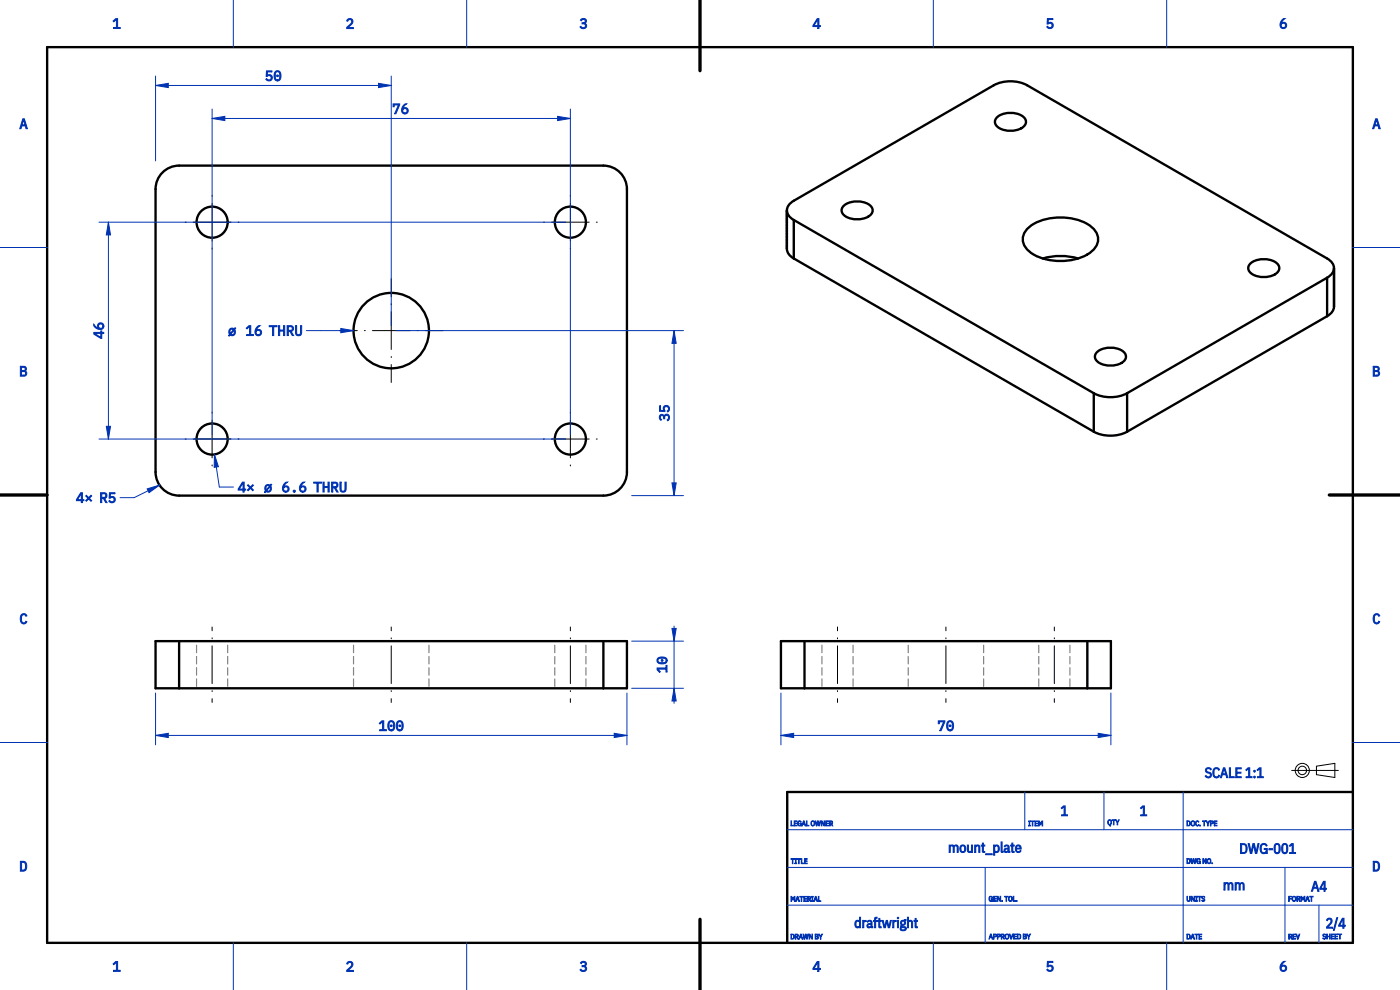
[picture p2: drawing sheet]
<svg xmlns="http://www.w3.org/2000/svg" width="297mm" height="210mm" viewBox="0 0 297 210" stroke-linecap="round" stroke-linejoin="round" font-family="sans-serif">
<defs><g id="words">
<g font-size="3" fill="#0033b2">
<text x="23.9" y="6.1">1</text>
<text x="73.4" y="6.1">2</text>
<text x="122.8" y="6.1">3</text>
<text x="172.3" y="6.1">4</text>
<text x="221.9" y="6.1">5</text>
<text x="271.3" y="6.1">6</text>
<text x="56.2" y="17.1">50</text>
<text x="4.1" y="27.4">A</text>
<text x="83.2" y="24.1">76</text>
<text x="291.1" y="27.4">A</text>
<text x="22" y="71.9" transform="rotate(-90 22 71.9)">46</text>
<text x="49" y="71.2">⌀16 THRU</text>
<text x="4.1" y="79.9">B</text>
<text x="291.1" y="79.9">B</text>
<text x="142" y="89.4" transform="rotate(-90 142 89.4)">35</text>
<text x="15.8" y="106.6">4× R5</text>
<text x="51.2" y="104.4">4× ⌀6.6 THRU</text>
<text x="4.1" y="132.4">C</text>
<text x="291.1" y="132.4">C</text>
<text x="141.5" y="142.8" transform="rotate(-90 141.5 142.8)">10</text>
<text x="198.9" y="155">70</text>
<text x="225" y="173.1">1</text>
<text x="241.8" y="173.1">1</text>
<text x="4.1" y="184.9">D</text>
<text x="291.1" y="184.9">D</text>
<text x="259.4" y="189.1">mm</text>
<text x="278.1" y="189.1">A4</text>
<text x="281.3" y="197.1">2/4</text>
<text x="23.9" y="206.1">1</text>
<text x="73.4" y="206.1">2</text>
<text x="122.8" y="206.1">3</text>
<text x="172.3" y="206.1">4</text>
<text x="221.9" y="206.1">5</text>
<text x="271.3" y="206.1">6</text>
</g>
</g></defs>
<path d="M83 133v16M200.7 133v16M45 149v-16M121 149v-16M177.7 149v-16M223.7 149v-16" fill="none" stroke="#000" stroke-width=".21" stroke-dasharray="8 1.5 .2 1.5" stroke-dashoffset="7.2"/>
<path d="M38.7 47.1h12.6M45 53.4v-12.6M114.7 47.1h12.6M121 53.4v-12.6M38.7 93.1h12.6M45 99.4v-12.6M114.7 93.1h12.6M121 99.4v-12.6" fill="none" stroke="#000" stroke-width=".21" stroke-dasharray="8 1.5 .2 1.5" stroke-dashoffset="8.9"/>
<path d="M72 70.1h22M83 81.1v-22" fill="none" stroke="#000" stroke-width=".21" stroke-dasharray="8 1.5 .2 1.5" stroke-dashoffset="4.2"/>
<g fill="none" stroke="#000" stroke-width=".5">
<path d="M10 10h277v190h-277zM34.8 36.3a5 5 0 0 1 3.2-1.2h90a5 5 0 0 1 5 5v60a5 5 0 0 1-5 5h-90a5 5 0 0 1-5-5v-60a5 5 0 0 1 1.8-3.8zM211.6 24.8a4.6 4.6 0 0 1 5.9 .4 1.62 1.62 0 0 1-1.4 2.3 4.5 4.5 0 0 1-4.9-1 1.24 1.24 0 0 1 .4-1.7zM166.9 44.6v8.2a2.41 2.41 0 0 0 1.5 2M168.4 46.7a2.15 2.15 0 0 1-1.5-2.1 2.15 2.15 0 0 1 1.5-2l42.4-24.5a7.8 7.8 0 0 1 7.1 0l63.6 36.7a2.15 2.15 0 0 1 1.5 2.1 2.15 2.15 0 0 1-1.5 2M168.4 46.7l63.6 36.7M168.4 46.7v8.1M168.4 54.8l63.6 36.8M179 43.6a4.6 4.6 0 0 1 6 .4 1.62 1.62 0 0 1-1.4 2.2 4.5 4.5 0 0 1-4.9-1 1.24 1.24 0 0 1 .3-1.6zM217.8 48.7a10.4 10.4 0 0 1 8.8-2.5 8.2 8.2 0 0 1 6 3.1 3.1 3.1 0 0 1-1.1 4.1 11.9 11.9 0 0 1-13 0 3.1 3.1 0 0 1-.7-4.7zM221.2 54.8a13.3 13.3 0 0 1 7.5 0M265.3 55.9a4.6 4.6 0 0 1 5.9 .4 1.62 1.62 0 0 1-1.4 2.2 4.5 4.5 0 0 1-4.8-1 1.24 1.24 0 0 1 .3-1.6z"/>
<path d="M281.5 58.9l-42.4 24.5M281.5 58.9v8.2M283 56.9v8.1a2.41 2.41 0 0 1-1.5 2.1M232.8 74.6a4.6 4.6 0 0 1 5.9 .4 1.62 1.62 0 0 1-1.4 2.3 4.5 4.5 0 0 1-4.8-1 1.24 1.24 0 0 1 .3-1.7zM281.5 67.1l-42.4 24.5M232 83.4a7.8 7.8 0 0 0 7.1 0M232 91.6a7.8 7.8 0 0 0 7.1 0M232 83.4v8.2M239.1 83.4v8.2M38 136h-5v10h5M38 136h90M38 136v10"/>
<path d="M128 136h5v10h-5M128 136v10M170.7 136h-5v10h5M170.7 136h60M170.7 136v10M230.7 136h5v10h-5M230.7 136v10M38 146h90M170.7 146h60M287 168h-120v32"/>
<circle cx="45" cy="47.1" r="3.3"/>
<circle cx="121" cy="47.1" r="3.3"/>
<circle cx="83" cy="70.1" r="8"/>
<circle cx="45" cy="93.1" r="3.3"/>
<circle cx="121" cy="93.1" r="3.3"/>
</g>
<path d="M41.7 145.6v-9.2M48.3 145.6v-9.2M75 145.6v-9.2M91 145.6v-9.2M117.7 145.6v-9.2M124.3 145.6v-9.2M174.4 145.6v-9.2M181 145.6v-9.2M192.7 145.6v-9.2M208.7 145.6v-9.2M220.4 145.6v-9.2M227 145.6v-9.2" fill="none" stroke="#7f7f7f" stroke-width=".25" stroke-dasharray="1.6 .8"/>
<g fill="none" stroke="#0033b2" stroke-width=".21">
<path d="M49.5 0v10M99 0v10M148.5 0v10M198 0v10M247.5 0v10M33 16.1v18M33 18.1h50M83 16.1v53M45 23.1v69M45 25.1h76M121 23.1v69M0 52.5h10"/>
<path d="M21 47.1h99M23 47.1v46M287 52.5h10M65 70.1h10M84 70.1h61M143 70.1v35M21 93.1h99M45.5 96.4l1 6.9h3M0 105h10M33.8 102.9l-5.3 2.7h-3M134 105.1h11M287 105h10"/>
<path d="M134 136h11M143 132.8v16.4M0 157.5h10M33 147v11M33 156h100M133 147v11M134 146h11M165.7 156h70M165.7 147v11M235.7 147v11M287 157.5h10M167 176h120"/>
<path d="M217.4 168v8M234.2 168v8M251 168v32M49.5 200v10M99 200v10M148.5 200v10M167 184h120M167 192h120M198 200v10M209 184v16M247.5 200v10M272.6 184v16"/>
<path d="M279.8 192v8"/>
</g>
<g fill="#0033b2" stroke="#0033b2" stroke-width=".21">
<path d="M33 156l2.7-.5v.9z"/>
<path d="M130.3 155.5l2.7 .5-2.7 .4z"/>
<path d="M165.7 156l2.7-.5v.9z"/>
<path d="M233 155.5l2.7 .5-2.7 .4z"/>
<path d="M143 146l.5 2.7h-.9z"/>
<path d="M142.6 133.3h.9l-.5 2.7z"/>
<path d="M45.5 96.4l.8 2.6-.9 .1z"/>
<path d="M72.3 69.7l2.7 .4-2.7 .5z"/>
<path d="M45 25.1l2.7-.4v.9z"/>
<path d="M118.3 24.7l2.7 .4-2.7 .5z"/>
<path d="M22.5 90.4h1l-.5 2.7z"/>
<path d="M23 47.1l.5 2.7h-1z"/>
<path d="M33 18.1l2.7-.4v.9z"/>
<path d="M80.3 17.7l2.7 .4-2.7 .5z"/>
<path d="M142.6 102.4h.9l-.5 2.7z"/>
<path d="M143 70.1l.5 2.7h-.9z"/>
<path d="M31.2 103.7l2.6-.8-2.2 1.6z"/>
<path d="M80.5 153.4l.5-.5h.4v1.9h.6v.2h-1.4v-.2h.6v-1.7l-.6 .5zM82.5 153a.78 .78 0 0 1 1 .1 .78 .78 0 0 1 .2 .9 .79 .79 0 0 1-.7 1 .79 .79 0 0 1-.7-1zM82.7 153.2l-.2 .4a.99 .99 0 0 0 .4 1.2 .67 .67 0 0 0 .6-1 .5 .5 0 0 0-.2-.6 .5 .5 0 0 0-.6 0zM82.8 153.9a.2 .2 0 0 1 .4 0 .2 .2 0 0 1-.4 0zM84.3 153a.78 .78 0 0 1 1 .1 .78 .78 0 0 1 .2 .9 .79 .79 0 0 1-.7 1 .79 .79 0 0 1-.7-1zM84.5 153.2l-.2 .4a.99 .99 0 0 0 .4 1.2 .67 .67 0 0 0 .6-1 .5 .5 0 0 0-.2-.6 .5 .5 0 0 0-.6 0zM84.6 153.9a.2 .2 0 0 1 .4 0 .2 .2 0 0 1-.4 0z"/>
<path d="M60.4 102.5l.3-.2h.3l-.5 .5-.3 .6a.68 .68 0 0 1 1 0 .68 .68 0 0 1-.1 1 .68 .68 0 0 1-1-.2 1.33 1.33 0 0 1 .3-1.7zM60.2 103.7a.47 .47 0 0 0 .9 0 .47 .47 0 0 0-.9 0zM62.2 104.2a.25 .25 0 0 1 .5 0 .25 .25 0 0 1-.5 0zM64 102.5l.3-.2h.3l-.5 .5-.3 .6a.68 .68 0 0 1 1 0 .68 .68 0 0 1-.1 1 .68 .68 0 0 1-1-.2 1.33 1.33 0 0 1 .3-1.7zM63.8 103.7a.47 .47 0 0 0 .9 0 .47 .47 0 0 0-.9 0z"/>
<path d="M66.6 102.3h1.6v.2h-.7v1.9h-.3v-1.9h-.6zM68.5 102.3h.3v.9h.8v-.9h.2v2.1h-.2v-1h-.8v1h-.3zM70.3 102.3h.8a.6 .6 0 0 1 .6 .5 .6 .6 0 0 1-.5 .7l.5 .9h-.3l-.5-.9h-.3v.9h-.3zM70.6 102.5v.8h.5a.39 .39 0 0 0 .3-.4 .39 .39 0 0 0-.3-.4zM72.1 102.3h.3v1.2a.45 .45 0 0 0 .4 .7 .45 .45 0 0 0 .4-.7v-1.2h.2v1.2a.7 .7 0 0 1-.6 .9 .7 .7 0 0 1-.7-.9z"/>
<path d="M57.1 69.1h1.7v.2h-.7v1.9h-.3v-1.9h-.7zM59.1 69.1h.2v.9h.8v-.9h.3v2.1h-.3v-1h-.8v1h-.2zM60.9 69.1h.8a.6 .6 0 0 1 .6 .5 .6 .6 0 0 1-.5 .7l.5 .9h-.3l-.5-.9h-.3v.9h-.3zM61.2 69.3v.8h.5a.39 .39 0 0 0 .3-.4 .39 .39 0 0 0-.3-.4zM62.7 69.1h.2v1.2a.45 .45 0 0 0 .4 .7 .45 .45 0 0 0 .4-.7v-1.2h.3v1.2a.7 .7 0 0 1-.7 .9 .7 .7 0 0 1-.6-.9z"/>
<path d="M167.8 174.1h.1v1l.4 .1h-.5zM168.5 174.1h.6l-.5 .1v.4h.4l-.4 .1v.4l.5 .1h-.6zM169.3 174.2l.4-.1 .3 .2-.1 .1a.27 .27 0 0 0-.4-.2 .27 .27 0 0 0-.1 .3v.3a.25 .25 0 0 0 .1 .3 .25 .25 0 0 0 .3-.1 .25 .25 0 0 0-.1-.4h.3v.6l-.1-.2-.2 .2a.53 .53 0 0 1-.5-.3 .53 .53 0 0 1 .1-.7zM170.4 174.1h.2l.3 1.1-.2-.3h-.4l-.2 .3zM170.5 174.2l-.1 .6h.3zM171.1 174.1h.1v1l.4 .1h-.5zM172.1 174.2a.47 .47 0 0 1 .7 .5 .47 .47 0 0 1-.7 .4zM172.2 174.3v.5a.27 .27 0 0 0 .2 .3 .27 .27 0 0 0 .3-.3l-.1-.5zM172.9 174.1h.2l.1 1 .2-1h.2l.2 1 .2-1h.1l-.2 1.1h-.2l-.2-1-.2 1h-.1zM174.2 174.1h.2l.4 .9v-.9h.2v1.1h-.2l-.4-.9v.9h-.2zM175.2 174.1h.6l-.5 .1v.4h.5l-.5 .1v.4l.5 .1h-.6zM176 174.1l.6 .2-.2 .4 .3 .5h-.2l-.2-.5h-.2v.5h-.1zM176.1 174.2v.4h.4v-.3z"/>
<path d="M251.8 174.1a.57 .57 0 0 1 .7 .3 .57 .57 0 0 1-.2 .8h-.5zM251.9 174.2v.9h.2a.44 .44 0 0 0 .3-.5 .44 .44 0 0 0-.5-.4zM252.8 174.2a.47 .47 0 0 1 .7 .5 .47 .47 0 0 1-.7 .4zM252.9 174.3l-.1 .5a.27 .27 0 0 0 .3 .3 .27 .27 0 0 0 .2-.3v-.5zM253.8 174.2a.26 .26 0 0 1 .3-.1 .26 .26 0 0 1 .1 .3 .25 .25 0 0 0-.3-.2 .25 .25 0 0 0-.1 .3v.3a.25 .25 0 0 0 .1 .3 .25 .25 0 0 0 .3-.2 .31 .31 0 0 1-.3 .3 .31 .31 0 0 1-.3-.4zM254.5 175.1a.1 .1 0 0 1 .2 0 .1 .1 0 0 1-.2 0zM255.1 174.1h.7l-.3 .1v1h-.1v-1zM255.9 174.1h.1l.2 .5 .4-.5-.3 .7v.4h-.1v-.4zM256.8 174.1l.5 .1 .1 .2-.1 .3h-.4v.5h-.1zM256.9 174.2v.4h.4v-.3zM257.6 174.1h.6l-.5 .1v.4h.4l-.4 .1v.4l.5 .1h-.6z"/>
<path d="M167.8 182.2h.7l-.3 .1v.9h-.1v-.9zM168.6 182.2h.4l-.1 .1v.8l.1 .1h-.4l.2-.1v-.8zM169.1 182.2h.7l-.3 .1v.9h-.1v-.9zM170 182.2h.1v.9l.4 .1h-.5zM170.7 182.2h.5l-.4 .1v.3h.4l-.4 .1v.4l.4 .1h-.5z"/>
<path d="M201.4 179.3h.2v.2a.45 .45 0 0 1 .4-.3 .45 .45 0 0 1 .4 .3 .45 .45 0 0 1 .6-.3 .45 .45 0 0 1 .3 .6v1h-.2v-1a.31 .31 0 0 0-.3-.4 .31 .31 0 0 0-.4 .4v1h-.2v-1a.31 .31 0 0 0-.3-.4 .31 .31 0 0 0-.3 .4v1h-.2zM203.8 179.4a.76 .76 0 0 1 1.1 .5 .76 .76 0 0 1-.8 .9 .9 .9 0 0 1-.3-1.4zM204 179.5l-.1 .7a.39 .39 0 0 0 .4 .4 .39 .39 0 0 0 .3-.4l-.1-.7-.2-.1zM205.2 179.3h.2v1a.32 .32 0 0 0 .3 .3 .32 .32 0 0 0 .4-.3v-1h.2v1.5h-.2v-.2a.46 .46 0 0 1-.6 .2 .46 .46 0 0 1-.3-.5zM206.8 179.3h.2v.2a.46 .46 0 0 1 .6-.3 .46 .46 0 0 1 .3 .6v1h-.3v-1a.32 .32 0 0 0-.2-.4 .32 .32 0 0 0-.4 .4v1h-.2zM208.4 178.8h.2v.5h.3v.2h-.3v1.1h.3v.2l-.5-.1v-1.2h-.2v-.2l.2-.1zM209.1 181.1h1.4v.2h-1.4zM210.8 179.3h.2v.2a.56 .56 0 0 1 .8-.2 .56 .56 0 0 1 .2 .7 .56 .56 0 0 1-.2 .8 .56 .56 0 0 1-.8-.2v.8h-.2zM211.1 179.5v1a.39 .39 0 0 0 .4 .1 .39 .39 0 0 0 .3-.4v-.3a.4 .4 0 0 0-.2-.4 .4 .4 0 0 0-.5 0zM212.4 178.6h.2v2h.2v.2l-.4-.1zM213.1 179.4l.5-.2a.46 .46 0 0 1 .5 .5v.9h.1v.2h-.3v-.2a.48 .48 0 0 1-.7 .2 .48 .48 0 0 1-.2-.6 .48 .48 0 0 1 .6-.3h.3a.37 .37 0 0 0-.2-.5 .37 .37 0 0 0-.5 .3zM213.3 180.2a.31 .31 0 0 0 .2 .4 .31 .31 0 0 0 .4-.3v-.2zM214.7 178.8h.2v.5h.3v.2h-.3v1.1h.2v.2l-.5-.1v-1.2h-.2v-.2l.2-.1zM215.6 179.4a.64 .64 0 0 1 .8-.1 .64 .64 0 0 1 .2 .8h-1a.42 .42 0 0 0 .3 .5 .42 .42 0 0 0 .5-.2l.2 .1a.68 .68 0 0 1-.9 .3 .68 .68 0 0 1-.3-1zM215.7 179.5l-.1 .4h.8v-.3a.38 .38 0 0 0-.7-.1z"/>
<path d="M251.8 182.1a.57 .57 0 0 1 .7 .3 .57 .57 0 0 1-.2 .8h-.5zM251.9 182.2v.9h.2a.44 .44 0 0 0 .3-.5 .44 .44 0 0 0-.5-.4zM252.6 182.1h.1l.2 1 .2-1h.2l.2 1 .1-1h.2l-.3 1.1h-.1l-.2-1-.2 1h-.2zM254 182.2l.4-.1 .2 .2-.1 .1a.27 .27 0 0 0-.3-.2 .27 .27 0 0 0-.2 .3v.3a.25 .25 0 0 0 .1 .3 .25 .25 0 0 0 .4-.1 .25 .25 0 0 0-.2-.4h.3v.6l-.1-.2-.1 .2a.53 .53 0 0 1-.6-.3 .53 .53 0 0 1 .2-.7zM255.2 182.1h.1l.5 .9v-.9h.1v1.1h-.2l-.4-.9v.9h-.1zM256.2 182.2a.47 .47 0 0 1 .7 .5 .47 .47 0 0 1-.7 .4zM256.3 182.3l-.1 .5a.27 .27 0 0 0 .3 .3 .27 .27 0 0 0 .3-.3l-.1-.5zM257.1 183.1a.09 .09 0 0 1 .1 0 .09 .09 0 0 1-.1 0z"/>
<path d="M263.2 179a1.19 1.19 0 0 1 1.2 .2 1.14 1.14 0 0 1 .1 1.4 1.14 1.14 0 0 1-1.3 .4zM263.4 179.2v1.6h.4a.93 .93 0 0 0 .6-.8 .93 .93 0 0 0-.6-.8zM264.8 179h.2l.4 1.8 .4-1.8h.3l.4 1.8 .4-1.8h.2l-.5 2h-.3l-.3-1.8-.5 1.8h-.2zM267.5 179.2a.77 .77 0 0 1 1.3 .2l-.2 .1a.54 .54 0 0 0-.6-.4 .54 .54 0 0 0-.4 .7v.4a.54 .54 0 0 0 .5 .7 .54 .54 0 0 0 .5-.7h-.4v-.2h.6v1h-.2v-.2a.76 .76 0 0 1-1 .2 .76 .76 0 0 1-.3-1zM269.2 180h.7v.3h-.7zM270.5 179.1a.73 .73 0 0 1 .9 0 .73 .73 0 0 1 .2 .9 .72 .72 0 0 1-.2 .9 .72 .72 0 0 1-1-.1l-.1-1zM270.6 179.3l-.1 1a.43 .43 0 0 0 .4 .6 .43 .43 0 0 0 .4-.6l-.1-1-.3-.2zM272.1 179.1a.73 .73 0 0 1 .9 0 .73 .73 0 0 1 .2 .9 .72 .72 0 0 1-.2 .9 .72 .72 0 0 1-.9-.1l-.2-1zM272.2 179.3l-.1 1a.43 .43 0 0 0 .4 .6 .43 .43 0 0 0 .5-.6l-.1-1-.4-.2zM273.5 179.4l.5-.4h.4v1.8h.4v.2h-1.2v-.2h.5v-1.7l-.4 .4z"/>
<path d="M167.8 190.2h.2l.2 .6 .3-.6h.1v1h-.1v-.9l-.3 .6-.3-.6v.9h-.1zM169.1 190.2h.2l.3 1-.2-.3h-.4l-.2 .3zM169.2 190.3l-.2 .5h.4zM169.7 190.2h.7l-.3 .1v.9h-.1v-.9zM170.5 190.2h.6l-.4 .1v.3h.4l-.4 .1v.4l.4 .1h-.6zM171.3 190.2l.6 .1-.1 .4 .2 .5h-.1l-.2-.5h-.3v.5h-.1zM171.4 190.3v.3h.4v-.3zM172.1 190.2h.4l-.1 .1v.8l.1 .1h-.4l.2-.1v-.8zM173 190.2h.1l.4 1-.3-.3h-.3l-.3 .3zM173 190.3l-.1 .5h.3zM173.6 190.2h.1v.9l.4 .1h-.5z"/>
<path d="M209.9 190.2l.4-.1 .3 .2-.1 .1a.27 .27 0 0 0-.4-.2 .27 .27 0 0 0-.2 .3v.3a.25 .25 0 0 0 .2 .3 .25 .25 0 0 0 .3-.1 .25 .25 0 0 0-.2-.4h.4v.6l-.2-.2-.1 .2a.53 .53 0 0 1-.6-.3 .53 .53 0 0 1 .2-.7zM210.8 190.1h.6l-.5 .1v.4h.4l-.4 .1v.4l.5 .1h-.6zM211.6 190.1h.1l.5 .9v-.9h.1v1.1h-.2l-.4-.9v.9h-.1zM212.5 191.1a.1 .1 0 0 1 .2 0 .1 .1 0 0 1-.2 0zM213.1 190.1h.7l-.3 .1v1h-.1v-1zM214.1 190.2a.47 .47 0 0 1 .7 .5 .47 .47 0 0 1-.7 .4zM214.1 190.3v.5a.27 .27 0 0 0 .2 .3 .27 .27 0 0 0 .3-.3v-.5zM215 190.1h.1v1l.4 .1h-.5zM215.6 191.1a.1 .1 0 0 1 .2 0 .1 .1 0 0 1-.2 0z"/>
<path d="M251.8 190.1h.1l.1 .9a.23 .23 0 0 0 .2 .1 .23 .23 0 0 0 .2-.3v-.7h.1v.7a.35 .35 0 0 1-.4 .4 .35 .35 0 0 1-.3-.4zM252.7 190.1h.2l.4 .9v-.9h.1v1.1h-.1l-.5-.9v.9h-.1zM253.6 190.1h.4l-.1 .1v.9l.1 .1h-.4l.2-.1v-.9zM254.1 190.1h.7l-.3 .1v1h-.1v-1zM255 190.2l.4-.1 .2 .2h-.1a.22 .22 0 0 0-.3-.1 .22 .22 0 0 0-.1 .3 .22 .22 0 0 0 .3 .1 .3 .3 0 0 1 .1 .5 .3 .3 0 0 1-.5-.2l.4 .1a.35 .35 0 0 0-.4-.4z"/>
<path d="M273.4 190.1h.6l-.5 .1v.4h.4l-.4 .1v.5h-.1zM274.2 190.2a.47 .47 0 0 1 .7 .5 .47 .47 0 0 1-.7 .4zM274.3 190.3l-.1 .5a.27 .27 0 0 0 .3 .3 .27 .27 0 0 0 .3-.3l-.1-.5zM275.1 190.1l.6 .2-.1 .4 .2 .5h-.1l-.2-.5h-.3v.5h-.1zM275.2 190.2v.4h.4v-.3zM276 190.1h.1l.3 .6 .3-.6h.1v1.1h-.1v-.9l-.3 .6-.3-.6v.9h-.1zM277.3 190.1h.2l.3 1.1-.2-.3h-.4l-.2 .3zM277.4 190.2l-.2 .6h.3zM277.9 190.1h.7l-.3 .1v1h-.2v-1z"/>
<path d="M167.8 198.2a.57 .57 0 0 1 .7 .2 .57 .57 0 0 1-.2 .8h-.5zM167.9 198.3v.8h.2a.44 .44 0 0 0 .3-.5 .44 .44 0 0 0-.5-.3zM168.7 198.2l.6 .1-.1 .4 .2 .5h-.2l-.2-.5h-.2v.5h-.1zM168.8 198.3v.3h.4v-.3zM169.8 198.2h.2l.3 1-.2-.3h-.4l-.2 .3zM169.9 198.3l-.2 .5h.3zM170.4 198.2h.1l.2 .9 .1-.9h.2l.2 .9 .2-.9h.1l-.2 1h-.2l-.2-.9-.2 .9h-.1zM171.7 198.2h.1l.4 .8v-.8h.2v1h-.2l-.4-.9v.9h-.1zM172.9 198.2l.7 .1-.2 .4 .2 .2-.1 .3h-.6zM173.1 198.7v.4h.3v-.4zM173.1 198.3v.3h.3v-.3zM173.7 198.2h.1l.3 .5 .4-.5-.3 .6v.4h-.2v-.4z"/>
<path d="M182.3 194.6h.3v2.2h-.3v-.3a.56 .56 0 0 1-.7 .3 .56 .56 0 0 1-.2-.8 .56 .56 0 0 1 .2-.7 .56 .56 0 0 1 .7 .2zM181.7 195.5a.62 .62 0 0 0-.2 .7 .62 .62 0 0 0 .6 .4l.2-.2v-.8l-.2-.2zM183 195.2h.2v.3l.5-.3v.3l-.4 .1-.1 1.2h-.2zM184 195.4l.5-.2a.46 .46 0 0 1 .5 .5v.9h.2v.2l-.4-.1v-.2a.48 .48 0 0 1-.6 .3 .48 .48 0 0 1-.3-.6 .48 .48 0 0 1 .6-.3h.3a.37 .37 0 0 0-.2-.5 .37 .37 0 0 0-.5 .2zM184.2 196.1a.31 .31 0 0 0 .2 .5 .31 .31 0 0 0 .4-.3v-.2zM185.6 194.6h.5v.2h-.3v.4h.3v.2h-.3v1.4h-.3v-1.4h-.2v-.2h.2zM186.4 194.8h.3v.4h.3v.2h-.3v1.2h.2v.2l-.5-.1v-1.3h-.2v-.2h.2zM187.2 195.2h.2l.3 1.4 .3-1.4h.3l.3 1.4 .3-1.4h.2l-.4 1.6h-.3l-.3-1.3-.3 1.3h-.3zM189.4 195.2h.2v.3l.5-.3v.3l-.5 .1v1.2h-.2zM190.4 194.7a.15 .15 0 0 1 .3 0 .15 .15 0 0 1-.3 0zM190.4 195.2h.2v1.6h-.2zM191.2 195.3l1-.3v.2l-.3 .1a.61 .61 0 0 1 .1 .8 .61 .61 0 0 1-.7 .2v.2l.5 .1a.46 .46 0 0 1 .4 .5 .46 .46 0 0 1-.6 .3 .41 .41 0 0 1-.6-.1 .41 .41 0 0 1 .2-.6 .27 .27 0 0 1-.1-.3 .27 .27 0 0 1 .2-.2l-.2-.3zM191.2 196.8v.1a.43 .43 0 0 0 .4 .4 .43 .43 0 0 0 .4-.4zM191.2 195.8a.35 .35 0 0 0 .7 0 .35 .35 0 0 0-.7 0zM192.5 194.6h.2v.9a.46 .46 0 0 1 .6-.3 .46 .46 0 0 1 .3 .6v1h-.2v-1a.32 .32 0 0 0-.3-.4 .32 .32 0 0 0-.4 .3v1.1h-.2zM194.1 194.8h.2v.4h.3v.2h-.3v1.2h.3v.2l-.5-.1v-1.3h-.2v-.2h.2z"/>
<path d="M210.1 198.1h.2l.3 1.1-.2-.3h-.4l-.2 .3zM210.2 198.2l-.2 .6h.4zM210.8 198.1l.5 .1 .1 .2-.1 .3h-.4v.5h-.1zM210.9 198.2v.4h.3v-.3zM211.6 198.1l.5 .1 .1 .2-.1 .3h-.4v.5h-.1zM211.7 198.2v.4h.4v-.3zM212.4 198.1l.6 .2-.1 .4 .2 .5h-.2l-.2-.5h-.2v.5h-.1zM212.5 198.2v.4h.4v-.3zM213.3 198.2a.47 .47 0 0 1 .7 .5 .47 .47 0 0 1-.7 .4zM213.4 198.3v.5a.27 .27 0 0 0 .2 .3 .27 .27 0 0 0 .3-.3l-.1-.5zM214.1 198.1h.2l.2 1 .3-1h.1l-.3 1.1h-.2zM215.1 198.1h.5l-.4 .1v.4h.4l-.4 .1v.4l.4 .1h-.5zM215.8 198.1a.57 .57 0 0 1 .7 .3 .57 .57 0 0 1-.2 .8h-.5zM216 198.2v.9h.2a.44 .44 0 0 0 .2-.5 .44 .44 0 0 0-.4-.4zM217.1 198.1l.6 .2-.1 .3 .1 .3-.1 .3h-.5zM217.2 198.7v.4l.4-.1v-.3zM217.2 198.2v.4h.4v-.3zM217.8 198.1h.2l.2 .5 .4-.5-.3 .7v.4h-.1v-.4z"/>
<path d="M251.8 198.2a.57 .57 0 0 1 .7 .2 .57 .57 0 0 1-.2 .8h-.5zM251.9 198.3v.8h.2a.44 .44 0 0 0 .3-.5 .44 .44 0 0 0-.5-.3zM252.9 198.2h.2l.3 1-.2-.3h-.4l-.2 .3zM253 198.3l-.1 .5h.3zM253.5 198.2h.7l-.3 .1v.9h-.1v-.9zM254.4 198.2h.5l-.4 .1v.3h.4l-.4 .1v.4l.4 .1h-.5z"/>
<path d="M273.4 198.2l.6 .1-.1 .4 .2 .5h-.2l-.2-.5h-.2v.5h-.1zM273.5 198.3v.3h.4v-.3zM274.3 198.2h.5l-.4 .1v.3h.4l-.4 .1v.4l.4 .1h-.5zM275 198.2h.1l.2 .9 .3-.9h.1l-.3 1h-.1z"/>
<path d="M280.7 198.2l.3-.1 .3 .2h-.2a.22 .22 0 0 0-.3-.1 .22 .22 0 0 0 0 .3 .22 .22 0 0 0 .3 .1 .3 .3 0 0 1 .1 .5 .3 .3 0 0 1-.5-.2l.4 .1a.35 .35 0 0 0-.4-.4zM281.5 198.1h.1v.5h.4v-.5h.2v1.1h-.2v-.5h-.4v.5h-.1zM282.4 198.1h.6l-.5 .1v.4h.5l-.5 .1v.4l.5 .1h-.6zM283.2 198.1h.6l-.5 .1v.4h.5l-.5 .1v.4l.5 .1h-.6zM283.9 198.1h.7l-.3 .1v1h-.1v-1z"/>
<path d="M218.2 174.2h.4l-.1 .1v.8l.1 .1h-.4l.1-.1v-.8zM218.7 174.2h.7l-.3 .1v.9h-.1v-.9zM219.6 174.2h.5l-.4 .1v.3h.4l-.4 .1v.4l.4 .1h-.5zM220.3 174.2h.2l.3 .6 .2-.6h.2v1h-.1v-.9l-.3 .6-.3-.6v.9h-.2z"/>
<path d="M235.1 174a.51 .51 0 0 1 .7 .3 .51 .51 0 0 1-.3 .7l.1 .2h-.2l-.4-.5zM235.2 174.1l-.1 .4a.27 .27 0 0 0 .3 .4 .27 .27 0 0 0 .3-.4l-.1-.4zM235.9 173.9h.7l-.3 .1v1h-.1v-1zM236.7 173.9h.1l.2 .5 .4-.5-.3 .6v.5h-.1v-.5z"/>
<path d="M255.9 163l.7-.1 .4 .3-.2 .1a.42 .42 0 0 0-.5-.3 .42 .42 0 0 0-.3 .4 .42 .42 0 0 0 .5 .4 .66 .66 0 0 1 .4 1 .66 .66 0 0 1-1.1 0l-.1-.2 .1-.1a.44 .44 0 0 0 .8 .3 .44 .44 0 0 0-.2-.8 .62 .62 0 0 1-.6-.3 .62 .62 0 0 1 .1-.7zM257.6 163l.4-.2 .5 .1 .2 .4-.2 .1a.51 .51 0 0 0-.6-.3 .51 .51 0 0 0-.4 .6v.5a.51 .51 0 0 0 .4 .6 .51 .51 0 0 0 .6-.4l.2 .1a.78 .78 0 0 1-1 .4 .78 .78 0 0 1-.4-1zM259.5 162.9h.3l.7 2.1h-.3l-.1-.7h-.8l-.2 .7h-.2zM259.7 163.1l-.3 1h.6zM260.8 162.9h.2v1.9h.8v.2h-1zM262.2 162.9h1.1v.2h-.9v.7h.9v.2h-.9v.8h.9v.2h-1.1zM264.3 163.3l.5-.4h.3v1.9h.5v.2h-1.2v-.2h.5v-1.8l-.5 .5zM266 164.8a.18 .18 0 0 1 .3 0 .18 .18 0 0 1-.3 0zM266 163.6a.18 .18 0 0 1 .3 0 .18 .18 0 0 1-.3 0zM266.7 163.3l.5-.4h.3v1.9h.5v.2h-1.2v-.2h.5v-1.8l-.5 .5z"/>
</g>
<g fill="none" stroke="#000" stroke-width=".21">
<path d="M274 163.4h9.9M279.3 162.5l3.9-.6v3l-3.9-.6z"/>
<circle cx="276.3" cy="163.4" r="1.5"/>
<circle cx="276.3" cy="163.4" r=".9"/>
</g>
<path d="M148.5 0v15M0 105h10M282 105h15M148.5 195v15" fill="none" stroke="#000" stroke-width=".7"/>
<use href="#words"/>
</svg>
